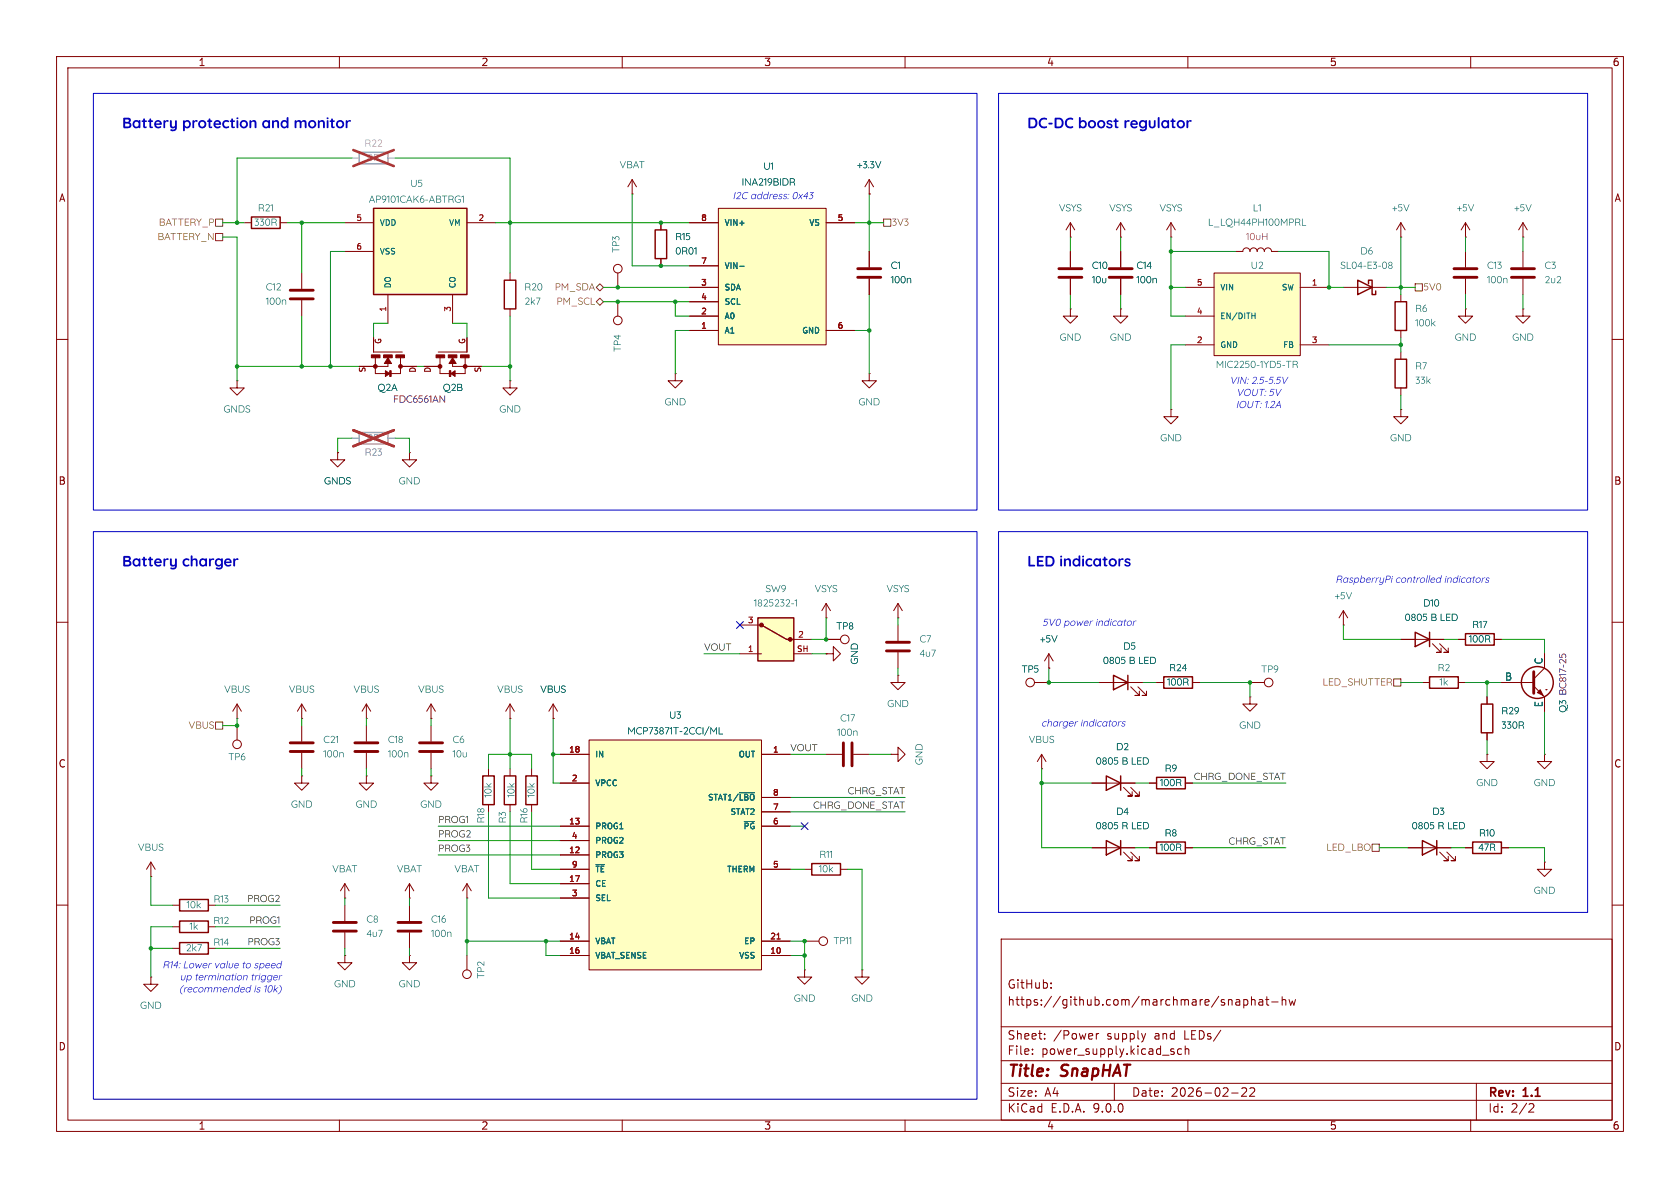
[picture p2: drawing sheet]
<svg xmlns="http://www.w3.org/2000/svg" width="297mm" height="210mm" viewBox="0 0 297 210" stroke-linecap="round" stroke-linejoin="round" font-family="sans-serif">
<defs><g id="words">
<g font-size="2.8" fill="#840000">
<text x="178" y="190.9">Title:</text>
<text x="187.7" y="190.9">SnapHAT</text>
</g>
<g font-size="2.1" fill="#840000">
<text x="178" y="178">https://github.com/marchmare/snaphat-hw</text>
<text x="178" y="175">GitHub:</text>
<text x="178" y="184">Sheet:</text>
<text x="186.2" y="184">/Power</text>
<text x="195.7" y="184">supply</text>
<text x="204.3" y="184">and</text>
<text x="209.6" y="184">LEDs/</text>
<text x="178" y="186.7">File:</text>
<text x="184.1" y="186.7">power_supply.kicad_sch</text>
<text x="178" y="196.9">KiCad</text>
<text x="178" y="194.1">Size:</text>
<text x="184.7" y="194.1">A4</text>
<text x="185.7" y="196.9">E.D.A.</text>
<text x="193.3" y="196.9">9.0.0</text>
<text x="200" y="194.1">Date:</text>
<text x="207" y="194.1">2026-02-22</text>
<text x="263" y="194.3">Rev:</text>
<text x="263" y="196.9">Id:</text>
<text x="267.1" y="196.9">2/2</text>
<text x="269.4" y="194.3">1.1</text>
</g>
<g font-size="1.8" fill="#840000">
<text x="35" y="11.9">1</text>
<text x="85" y="11.9">2</text>
<text x="135" y="11.9">3</text>
<text x="185" y="11.9">4</text>
<text x="235" y="11.9">5</text>
<text x="285" y="11.9">6</text>
<text x="10.3" y="35.9">A</text>
<text x="285.3" y="35.9">A</text>
<text x="10.3" y="85.9">B</text>
<text x="285.3" y="85.9">B</text>
<text x="10.3" y="135.9">C</text>
<text x="285.3" y="135.9">C</text>
<text x="10.3" y="185.9">D</text>
<text x="285.3" y="185.9">D</text>
<text x="35" y="199.9">1</text>
<text x="85" y="199.9">2</text>
<text x="135" y="199.9">3</text>
<text x="185" y="199.9">4</text>
<text x="235" y="199.9">5</text>
<text x="285" y="199.9">6</text>
</g>
<g font-size="1.8" fill="#989898">
<text x="64.4" y="26.5">R22</text>
<text x="64.9" y="29.1">0R</text>
<text x="64.5" y="81.1">R23</text>
<text x="64.9" y="78.6">0R</text>
</g>
<g font-size="1.8" fill="#006464">
<text x="72.5" y="33.6">U5</text>
<text x="109.5" y="30.3">VBAT</text>
<text x="131.1" y="33.4">INA219BIDR</text>
<text x="135" y="30.6">U1</text>
<text x="151.5" y="30.3">+3.3V</text>
<text x="44.9" y="40.5">330R</text>
<text x="45.6" y="37.9">R21</text>
<text x="65.2" y="36.4">AP9101CAK6-ABTRG1</text>
<text x="187.2" y="37.9">VSYS</text>
<text x="196.1" y="37.9">VSYS</text>
<text x="205" y="37.9">VSYS</text>
<text x="213.5" y="40.5">L_LQH44PH100MPRL</text>
<text x="221.5" y="37.9">L1</text>
<text x="246.1" y="37.9">+5V</text>
<text x="257.5" y="37.9">+5V</text>
<text x="267.7" y="37.9">+5V</text>
<text x="110.1" y="44.7" transform="rotate(-90 110.1 44.7)">TP3</text>
<text x="119.4" y="43">R15</text>
<text x="119.4" y="45.6">0R01</text>
<text x="240.5" y="45.6">D6</text>
<text x="47" y="51.9">C12</text>
<text x="92.7" y="51.9">R20</text>
<text x="157.5" y="48.1">C1</text>
<text x="157.5" y="50.6">100n</text>
<text x="193" y="50.6">10u</text>
<text x="193" y="48.1">C10</text>
<text x="200.9" y="48.1">C14</text>
<text x="200.9" y="50.6">100n</text>
<text x="221.1" y="48.1">U2</text>
<text x="236.9" y="48.1">SL04-E3-08</text>
<text x="262.9" y="48.1">C13</text>
<text x="262.9" y="50.6">100n</text>
<text x="273" y="50.6">2u2</text>
<text x="273" y="48.1">C3</text>
<text x="47" y="54.5">100n</text>
<text x="92.7" y="54.5">2k7</text>
<text x="250.2" y="58.3">100k</text>
<text x="250.2" y="55.7">R6</text>
<text x="110.3" y="62.2" transform="rotate(-90 110.3 62.2)">TP4</text>
<text x="187.3" y="60.8">GND</text>
<text x="196.2" y="60.8">GND</text>
<text x="214.9" y="65.6">MIC2250-1YD5-TR</text>
<text x="250.2" y="65.9">R7</text>
<text x="257.2" y="60.8">GND</text>
<text x="267.3" y="60.8">GND</text>
<text x="66.8" y="69.7">Q2A</text>
<text x="78.3" y="69.7">Q2B</text>
<text x="250.2" y="68.4">33k</text>
<text x="39.5" y="73.5">GNDS</text>
<text x="88.3" y="73.5">GND</text>
<text x="117.5" y="72.2">GND</text>
<text x="151.8" y="72.2">GND</text>
<text x="205.1" y="78.6">GND</text>
<text x="245.7" y="78.6">GND</text>
<text x="57.3" y="86.2">GNDS</text>
<text x="70.5" y="86.2">GND</text>
<text x="133.3" y="107.8">1825232-1</text>
<text x="135.3" y="105.3">SW9</text>
<text x="144" y="105.3">VSYS</text>
<text x="156.7" y="105.3">VSYS</text>
<text x="235.9" y="106.5">+5V</text>
<text x="251.6" y="107.8">D10</text>
<text x="147.8" y="111.9">TP8</text>
<text x="248.3" y="110.3">0805 B LED</text>
<text x="260.3" y="111.6">R17</text>
<text x="152.2" y="117.5" transform="rotate(-90 152.2 117.5)">GND</text>
<text x="162.6" y="114.1">C7</text>
<text x="162.6" y="116.7">4u7</text>
<text x="180.6" y="119.5">TP5</text>
<text x="183.8" y="114.1">+5V</text>
<text x="195" y="118">0805 B LED</text>
<text x="198.6" y="115.4">D5</text>
<text x="206.7" y="119.2">R24</text>
<text x="222.9" y="119.5">TP9</text>
<text x="254.2" y="119.2">R2</text>
<text x="259.7" y="114.1">100R</text>
<text x="272.8" y="117.6" transform="rotate(-90 272.8 117.6)">C</text>
<text x="39.6" y="123">VBUS</text>
<text x="51" y="123">VBUS</text>
<text x="62.5" y="123">VBUS</text>
<text x="73.9" y="123">VBUS</text>
<text x="87.9" y="123">VBUS</text>
<text x="95.5" y="123">VBUS</text>
<text x="156.8" y="125.6">GND</text>
<text x="206.3" y="121.8">100R</text>
<text x="266" y="120.4">B</text>
<text x="272.8" y="125.1" transform="rotate(-90 272.8 125.1)">E</text>
<text x="57.1" y="131.9">C21</text>
<text x="68.6" y="131.9">C18</text>
<text x="80" y="131.9">C6</text>
<text x="110.9" y="130.4">MCP73871T-2CCI/ML</text>
<text x="118.3" y="127.6">U3</text>
<text x="148" y="130.7">100n</text>
<text x="148.5" y="128.1">C17</text>
<text x="181.9" y="131.9">VBUS</text>
<text x="219.1" y="129.4">GND</text>
<text x="265.4" y="129.4">330R</text>
<text x="265.4" y="126.8">R29</text>
<text x="40.3" y="135">TP6</text>
<text x="57.1" y="134.5">100n</text>
<text x="68.6" y="134.5">100n</text>
<text x="80" y="134.5">10u</text>
<text x="163.7" y="135.3" transform="rotate(-90 163.7 135.3)">GND</text>
<text x="193.7" y="135.7">0805 B LED</text>
<text x="197.3" y="133.2">D2</text>
<text x="205.9" y="137">R9</text>
<text x="51.4" y="143.4">GND</text>
<text x="62.9" y="143.4">GND</text>
<text x="74.3" y="143.4">GND</text>
<text x="87.5" y="141" transform="rotate(-90 87.5 141)">10k</text>
<text x="91.5" y="141" transform="rotate(-90 91.5 141)">10k</text>
<text x="95.1" y="141" transform="rotate(-90 95.1 141)">10k</text>
<text x="205.1" y="139.5">100R</text>
<text x="261" y="139.5">GND</text>
<text x="271.1" y="139.5">GND</text>
<text x="86.2" y="145.5" transform="rotate(-90 86.2 145.5)">R18</text>
<text x="90" y="145.5" transform="rotate(-90 90 145.5)">R3</text>
<text x="93.8" y="145.5" transform="rotate(-90 93.8 145.5)">R16</text>
<text x="193.7" y="147.2">0805 R LED</text>
<text x="197.3" y="144.6">D4</text>
<text x="205.9" y="148.4">R8</text>
<text x="249.6" y="147.2">0805 R LED</text>
<text x="253.2" y="144.6">D3</text>
<text x="261.5" y="148.4">R10</text>
<text x="24.4" y="151">VBUS</text>
<text x="58.7" y="154.8">VBAT</text>
<text x="70.2" y="154.8">VBAT</text>
<text x="80.3" y="154.8">VBAT</text>
<text x="144.8" y="154.8">10k</text>
<text x="144.9" y="152.2">R11</text>
<text x="205.1" y="151">100R</text>
<text x="261.3" y="151">47R</text>
<text x="33" y="161.1">10k</text>
<text x="37.8" y="160.1">R13</text>
<text x="271.1" y="158.6">GND</text>
<text x="37.7" y="163.9">R12</text>
<text x="37.7" y="167.7">R14</text>
<text x="64.8" y="163.7">C8</text>
<text x="64.8" y="166.2">4u7</text>
<text x="76.2" y="163.7">C16</text>
<text x="76.2" y="166.2">100n</text>
<text x="147.3" y="167.5">TP11</text>
<text x="32.9" y="168.8">2k7</text>
<text x="86.2" y="173" transform="rotate(-90 86.2 173)">TP2</text>
<text x="24.8" y="178.9">GND</text>
<text x="59.1" y="175.1">GND</text>
<text x="70.5" y="175.1">GND</text>
<text x="140.3" y="177.6">GND</text>
<text x="150.5" y="177.6">GND</text>
</g>
<g font-size="1.8" fill="#0000c2">
<text x="129.5" y="35.8">I2Caddress: 0x43</text>
<text x="217.4" y="68.5">VIN:2.5-5.5V</text>
<text x="218.6" y="70.6">VOUT:5V</text>
<text x="218.5" y="72.7">IOUT:1.2A</text>
<text x="236.1" y="103.6">RaspberryPi controlled indicators</text>
<text x="184.3" y="111.2">5V0 power indicator</text>
<text x="184.1" y="129">charger indicators</text>
<text x="28.7" y="171.4">R14:Lower value to speed</text>
<text x="31.8" y="173.5">up termination trigger</text>
<text x="31.7" y="175.6">(recommended is 10k)</text>
</g>
<g font-size="1.8" fill="#725600">
<text x="28.1" y="40.5">BATTERY_P</text>
<text x="157.7" y="40.5">3V3</text>
<text x="27.9" y="43">BATTERY_N</text>
<text x="98.1" y="51.9">PM_SDA</text>
<text x="251.7" y="51.9">5V0</text>
<text x="98.4" y="54.5">PM_SCL</text>
<text x="233.8" y="121.8">LED_SHUTTER</text>
<text x="33.3" y="129.4">VBUS</text>
<text x="234.5" y="151">LED_LBO</text>
</g>
<g font-size="1.8" fill="#840084">
<text x="220.3" y="43">10uH</text>
<text x="69.5" y="71.8">FDC6561AN</text>
<text x="277.5" y="126" transform="rotate(-90 277.5 126)">Q3 BC817-25</text>
</g>
<g font-size="1.8" fill="#0f0f0f">
<text x="124.5" y="115.2">VOUT</text>
<text x="139.7" y="133">VOUT</text>
<text x="143.7" y="143.2">CHRG_DONE_STAT</text>
<text x="149.9" y="140.6">CHRG_STAT</text>
<text x="211.1" y="138.1">CHRG_DONE_STAT</text>
<text x="77.5" y="148.2">PROG2</text>
<text x="77.5" y="145.7">PROG1</text>
<text x="217.2" y="149.5">CHRG_STAT</text>
<text x="77.5" y="150.8">PROG3</text>
<text x="43.7" y="159.7">PROG2</text>
<text x="43.8" y="167.3">PROG3</text>
<text x="44.1" y="163.5">PROG1</text>
</g>
<g font-size="1.4" fill="#a90000">
<text x="62.9" y="39.1">5</text>
<text x="84.5" y="39.1">2</text>
<text x="123.8" y="39.1">8</text>
<text x="148" y="39.1">5</text>
<text x="62.9" y="44.2">6</text>
<text x="123.8" y="46.7">7</text>
<text x="123.8" y="50.5">3</text>
<text x="123.8" y="53.1">4</text>
<text x="211.5" y="50.5">5</text>
<text x="231.8" y="50.5">1</text>
<text x="68.3" y="55.2" transform="rotate(-90 68.3 55.2)">1</text>
<text x="79.8" y="55.2" transform="rotate(-90 79.8 55.2)">3</text>
<text x="123.8" y="55.6">2</text>
<text x="123.8" y="58.2">1</text>
<text x="148" y="58.2">6</text>
<text x="211.5" y="55.6">4</text>
<text x="211.5" y="60.7">2</text>
<text x="231.8" y="60.7">3</text>
<text x="132.1" y="110.2">3</text>
<text x="141" y="112.8">2</text>
<text x="132.1" y="115.3">1</text>
<text x="140.8" y="115.3">SH</text>
<text x="100.5" y="133.1">18</text>
<text x="136.5" y="133.1">1</text>
<text x="101" y="138.2">2</text>
<text x="136.5" y="140.7">8</text>
<text x="136.5" y="143.3">7</text>
<text x="100.5" y="145.8">13</text>
<text x="101" y="148.3">4</text>
<text x="136.5" y="145.8">6</text>
<text x="100.5" y="150.9">12</text>
<text x="100.5" y="156">17</text>
<text x="101" y="153.4">9</text>
<text x="136.5" y="153.4">5</text>
<text x="101" y="158.5">3</text>
<text x="100.5" y="166.1">14</text>
<text x="136.1" y="166.1">21</text>
<text x="100.5" y="168.7">16</text>
<text x="136.1" y="168.7">10</text>
</g>
<g font-size="1.4" fill="#006464">
<text x="67.1" y="40.1">VDD</text>
<text x="79.2" y="40.1">VM</text>
<text x="128" y="40.1">VIN+</text>
<text x="142.9" y="40.1">VS</text>
<text x="67.1" y="45.2">VSS</text>
<text x="128" y="47.7">VIN-</text>
<text x="69.3" y="51.1" transform="rotate(-90 69.3 51.1)">DO</text>
<text x="80.7" y="51.1" transform="rotate(-90 80.7 51.1)">CO</text>
<text x="128" y="51.5">SDA</text>
<text x="215.6" y="51.5">VIN</text>
<text x="226.5" y="51.5">SW</text>
<text x="128" y="54.1">SCL</text>
<text x="128" y="56.6">A0</text>
<text x="128" y="59.2">A1</text>
<text x="141.7" y="59.2">GND</text>
<text x="215.6" y="56.6">EN/DITH</text>
<text x="215.6" y="61.7">GND</text>
<text x="226.7" y="61.7">FB</text>
<text x="105.2" y="134.1">IN</text>
<text x="130.4" y="134.1">OUT</text>
<text x="105.2" y="139.2">VPCC</text>
<text x="125" y="141.7">STAT1/~{LBO}</text>
<text x="105.2" y="146.8">PROG1</text>
<text x="105.2" y="149.3">PROG2</text>
<text x="129" y="144.2">STAT2</text>
<text x="131.3" y="146.8">~{PG}</text>
<text x="105.2" y="151.9">PROG3</text>
<text x="105.2" y="154.4">~{TE}</text>
<text x="128.4" y="154.4">THERM</text>
<text x="105.2" y="156.9">CE</text>
<text x="105.2" y="159.5">SEL</text>
<text x="105.2" y="167.1">VBAT</text>
<text x="131.4" y="167.1">EP</text>
<text x="105.2" y="169.6">VBAT_SENSE</text>
<text x="130.5" y="169.6">VSS</text>
</g>
<g font-size="1.4" fill="#840000">
<text x="64.8" y="66" transform="rotate(-90 64.8 66)">S</text>
<text x="67.6" y="60.9" transform="rotate(-90 67.6 60.9)">G</text>
<text x="82.5" y="60.9" transform="rotate(-90 82.5 60.9)">G</text>
<text x="85.2" y="66" transform="rotate(-90 85.2 66)">S</text>
<text x="73.7" y="66" transform="rotate(-90 73.7 66)">D</text>
<text x="76.4" y="66" transform="rotate(-90 76.4 66)">D</text>
</g>
</g></defs>
<g fill="none" stroke="#840000" stroke-width=".18">
<path d="M10 10h277v190h-277zM12 12h273v186h-273zM60 10v2M110 10v2M160 10v2M210 10v2M260 10v2M153.7 34.3h.1M153.7 31.8l-.8 1.2M153.7 31.8l.7 1.2M153.7 31.8v2.5M153.7 44.5v2.7"/>
<path d="M153.7 49.3v2.8M10 60h2M119.4 66v1.3h1.2l-1.2 1.3-1.3-1.3h1.3M119.4 66h.1M285 60h2M10 110h2M237.5 110.5h.1M237.5 108l-.8 1.2M237.5 108l.8 1.2M237.5 108v2.5M285 110h2M204.5 120.7h1.2"/>
<path d="M210.8 120.7h1.3M221 120.7h2.5M10 160h2M177 166h108v32h-108zM185.8 174.6v.1M185.8 173.8v.1M217.6 176.7l.2 .2v.8M218.5 176.8h.6l.1 .9M219.2 177.1h-.5a.29 .29 0 0 0-.2 .3 .29 .29 0 0 0 .2 .3l.5-.1M219.9 176.8l.4-.1 .3 .3v.4l-.1 .2h-.6M219.9 176.7v1.5M221.2 176.8l.3-.1 .3 .1 .1 .9"/>
<path d="M221.2 176.2v1.5M222.6 176.8h.6v.9M223.2 177.1h-.5a.29 .29 0 0 0-.2 .3 .29 .29 0 0 0 .2 .3l.5-.1M223.7 176.7h.6M224 176.2v1.3l.3 .2M224.8 177.1h1.2M226.7 176.8l.2-.1 .3 .1 .1 .9M226.7 176.2v1.5M227.9 176.7l.3 1 .3-.7 .2 .7 .3-1M285 160h2M60 198v2M110 198v2"/>
<path d="M160 198v2M177 194.5h108M177 191.5h108M177 187.5h108M177 181.5h108M182.5 186.3v.1M182.5 185.5v.1M184.7 183.6v.1M184.7 182.8v.1M193.8 182.7v1M194.2 182.7l-.2 .1-.2 .2M197 191.5v3"/>
<path d="M202.5 182.7l-.3 1M207.4 185.9l.2 .2-.2 .3M207.4 185.4l.1 .1M208.9 185.5l-.4-.1-.3 .3v.4l.1 .2h.6M209.5 185.5l.2-.1 .4 .1 .1 .9M209.5 184.9v1.5M210 198v2M217.7 193.2h1.2M219.5 192.4l.6-.1 .2 .1 .1 .3-.9 1.1h.9M221 192.4l.5-.1 .2 .1 .1 .3-.9 1.1h.9M260 198v2M261 191.5v6.5"/>
<path d="M270.5 195.1l.5 .1 .2 .3-1 1.1h1"/>
<circle cx="224.3" cy="120.6" r=".76"/>
</g>
<path d="M205.7 119.6h5.1v2.1h-5.1z" fill="none" stroke="#840000" stroke-width=".25"/>
<path d="M151.6 47.5h4.1M151.6 49h4.1" fill="none" stroke="#840000" stroke-width=".51"/>
<path d="M127 36.8h19v24.2h-19z" fill="#ffffc2"/>
<g fill="none" stroke="#840000" stroke-width=".18">
<path d="M111.8 34.3h.1M111.8 31.8l-.8 1.2M111.8 31.8l.7 1.2M111.8 31.8v2.5M116.8 39.4v1.2M121.9 39.4h5.1M127 36.8h19v24.2h-19zM146 39.4h5.1M109.2 48.3v2.5M109.2 53.3v2.6M116.8 45.7v1.3M121.9 47h5.1"/>
<path d="M121.9 50.8h5.1M121.9 53.3h5.1M121.9 55.9h5.1M121.9 58.4h5.1M146 58.4h5.1M153.7 66v1.3h1.2l-1.2 1.3-1.3-1.3h1.3M153.7 66h.1M257.8 113h1.3M264.2 113h1.2M251.5 120.7h1.2M257.8 120.7h1.3"/>
<circle cx="109.2" cy="56.6" r=".76"/>
<circle cx="109.2" cy="47.5" r=".76"/>
</g>
<path d="M130.8 47.1h.8" fill="none" stroke="#006464" stroke-width=".18"/>
<path d="M115.8 40.6h2.1v5.1h-2.1zM252.7 119.6h5.1v2.1h-5.1zM259.1 112h5.1v2h-5.1z" fill="none" stroke="#840000" stroke-width=".25"/>
<g fill="#006464">
<path d="M254.5 120.1l.4-.1v1.2l-.1-1.1-.2 .1z"/>
<path d="M255.3 119.9v.8l.6-.4-.3 .4 .3 .5-.4-.5-.3 .4z"/>
</g>
<path d="M262.9 133.4v1.2h1.3l-1.3 1.3-1.3-1.3h1.3M262.9 133.4h.1M273 133.4v1.2h1.3l-1.3 1.3-1.2-1.3h1.2M273 133.4h.1M248.9 149.9h7.6M254.5 150.6l1.5 1.5h-.7h.7v-.7M255.8 150.6l1.5 1.5h-.8h.8v-.7M259.1 149.9h1.2M265.4 149.9h1.3M273 152.4v1.3h1.3l-1.3 1.2-1.2-1.2h1.2M273 152.4h.1" fill="none" stroke="#840000" stroke-width=".18"/>
<path d="M251.5 148.6l2.5 1.3-2.5 1.2zM254 148.6v2.5M260.3 148.8h5.1v2.1h-5.1z" fill="none" stroke="#840000" stroke-width=".25"/>
<path d="M134 109.2h6.3v7.6h-6.3z" fill="#ffffc2"/>
<g fill="#840000" stroke="#840000" stroke-width=".18">
<circle cx="134.6" cy="110.5" r=".33"/>
<circle cx="139.7" cy="113" r=".33"/>
</g>
<path d="M134 109.2h6.3v7.6h-6.3zM134.6 110.5l4.5 2.5h.6M93 137.2h2v5h-2z" fill="none" stroke="#840000" stroke-width=".25"/>
<path d="M41.9 67.3v1.3h1.3l-1.3 1.3-1.3-1.3h1.3M41.9 67.3h.1M130.8 110.5h3.8M130.8 115.6h3.8M139.7 113h3.8M140.3 115.6h3.2M94 135.9v1.3" fill="none" stroke="#840000" stroke-width=".18"/>
<path d="M93.6 138.5l.4 .3 .5-.4-.4 .5 .4 .3h-1.3l.9-.1z" fill="#006464"/>
<path d="M89.2 137.2h2v5h-2z" fill="none" stroke="#840000" stroke-width=".25"/>
<path d="M90.2 135.9v1.3M90.2 142.2v1.3" fill="none" stroke="#840000" stroke-width=".18"/>
<path d="M90.1 138.5l.3 .3 .5-.4-.4 .5 .4 .3h-1.2l.8-.1z" fill="#006464"/>
<g fill="none" stroke="#840000" stroke-width=".18">
<path d="M43.2 39.4h1.2M49.5 39.4h1.3M53.3 48.3v2.8M53.3 53.1v2.8M66 59.7v2.5h5.1M82.5 59.7v2.5h-5M90.2 48.3v1.2M90.2 54.6v1.3M66.4 63.2v2.8h4.4v-2.8M68.6 64.3v.5h-5.1M70.8 64.8h2.9M74.9 64.8h2.9"/>
<path d="M77.8 63.2v2.8h4.4v-2.8M80 64.3v.5h5.1M59.7 80v1.3h1.3l-1.3 1.3-1.3-1.3h1.3M59.7 80h.1M72.4 80v1.3h1.3l-1.3 1.3-1.3-1.3h1.3M72.4 80h.1M90.2 127h.1M90.2 124.5l-.8 1.2M90.2 124.5l.7 1.2M90.2 124.5v2.5M97.8 127h.1M97.8 124.5l-.8 1.2"/>
<path d="M97.8 124.5l.8 1.2M97.8 124.5v2.5M146 133.4h2.8M150.9 133.4h2.8"/>
</g>
<path d="M51.3 51.3h4.1M51.3 52.8h4.1M149.1 131.3v4.1M150.6 131.3v4.1" fill="none" stroke="#840000" stroke-width=".51"/>
<path d="M44.4 38.4h5.1v2h-5.1zM89.2 49.5h2v5.1h-2z" fill="none" stroke="#840000" stroke-width=".25"/>
<path d="M63.5 26.9h5.1v2.1h-5.1zM63.5 76.5h5.1v2h-5.1z" fill="none" stroke="#a1a1a1" stroke-width=".25"/>
<path d="M62.2 27.9h1.3M68.6 27.9h1.2M62.2 77.5h1.3M68.6 77.5h1.2" fill="none" stroke="#a1a1a1" stroke-width=".18"/>
<path d="M62.5 26.5l7.1 2.9M69.6 26.5l-7.1 2.9M62.5 76.1l7.1 2.8M69.6 76.1l-7.1 2.8" fill="none" stroke="#e12e31" stroke-width=".46"/>
<g fill="#840000" stroke="#840000" stroke-width=".18">
<path d="M67.8 62.7h1.5v.5h-1.5z"/>
<path d="M70 62.7h1.5v.5h-1.5z"/>
<path d="M65.7 62.7h1.5v.5h-1.5z"/>
<path d="M68.6 63.2l.6 1.1h-1.3z"/>
<path d="M68.9 65.5h.3v1h-.3z"/>
<path d="M68.1 65.5l.8 .5-.8 .5z"/>
<path d="M79.2 62.7h1.6v.5h-1.6z"/>
<path d="M77.1 62.7h1.5v.5h-1.5z"/>
<path d="M81.4 62.7h1.5v.5h-1.5z"/>
<path d="M80 63.2l.6 1.1h-1.2z"/>
<path d="M79.4 65.5h.3v1h-.3z"/>
<path d="M79.7 66l.8-.5v1z"/>
<circle cx="70.8" cy="64.8" r=".33"/>
<circle cx="66.4" cy="64.8" r=".33"/>
<circle cx="77.8" cy="64.8" r=".33"/>
<circle cx="82.2" cy="64.8" r=".33"/>
</g>
<path d="M93.9 52.6l.1 .8 .6-.4-.4 .4 .4 .5-.5-.5-.2 .4z" fill="#006464"/>
<path d="M90.2 67.3v1.3h1.2l-1.2 1.3-1.3-1.3h1.3M90.2 67.3h.1" fill="none" stroke="#840000" stroke-width=".18"/>
<path d="M66 36.8h16.5v15.3h-16.5z" fill="#ffffc2"/>
<g fill="none" stroke="#840000" stroke-width=".25">
<path d="M66 36.8h16.5v15.3h-16.5zM250.2 111.8l2.5 1.2-2.5 1.3zM252.7 111.8v2.5M261.9 124.5h2v5h-2z"/>
<circle cx="271.8" cy="120.6" r="2.82"/>
</g>
<g fill="none" stroke="#840000" stroke-width=".18">
<path d="M61 39.4h5M82.5 39.4h5.1M198.1 39.4l-.7 1.2M198.1 39.4l.8 1.2M198.1 39.4v2.5M207 39.4l-.8 1.2M207 39.4l.8 1.2M207 39.4v2.5M61 44.5h5M68.6 52.1v5.1M80 52.1v5.1M189.2 44.5v2.7"/>
<path d="M189.2 49.3v2.8M198.1 41.9h.1M207 41.9h.1M247.6 72.4v1.3h1.3l-1.3 1.2-1.2-1.2h1.2M247.6 72.4h.1M247.6 113h7.7M253.2 113.8l1.6 1.5h-.8h.8v-.7M254.5 113.8l1.5 1.5h-.7h.7v-.7M273 115.6v2.5l-1.9 1.9M262.9 123.2v1.3M262.9 129.5v1.3M265.4 120.7h5.7"/>
<path d="M271.1 121.3l1.9 1.9v2.5M273.3 121.9h.1"/>
</g>
<path d="M187.2 47.5h4.1M187.2 49h4.1M271.1 118.7v3.9" fill="none" stroke="#840000" stroke-width=".51"/>
<path d="M271.8 122.4l.5-.5 .5 1z" fill="#840000" stroke="#840000" stroke-width=".18"/>
<path d="M214.6 48.3h15.3v14.6h-15.3z" fill="#ffffc2"/>
<g fill="none" stroke="#840000" stroke-width=".18">
<path d="M189.2 39.4l-.7 1.2M189.2 39.4l.8 1.2M189.2 39.4v2.5M189.2 54.6v1.3h1.3l-1.3 1.3-1.2-1.3h1.2M189.2 54.6h.1M189.2 41.9h.1M198.1 54.6v1.3h1.3l-1.3 1.3-1.3-1.3h1.3M198.1 54.6h.1M198.1 44.5v2.7M198.1 49.3v2.8M209.5 50.8h5.1M209.5 55.9h5.1"/>
<path d="M214.6 48.3h15.3v14.6h-15.3zM218.4 44.5h1.3a.64 .64 0 0 1 .6-.7 .64 .64 0 0 1 .7 .7 .64 .64 0 0 1 .6-.7 .64 .64 0 0 1 .6 .7 .64 .64 0 0 1 .7-.7 .64 .64 0 0 1 .6 .7 .64 .64 0 0 1 .7-.7 .64 .64 0 0 1 .6 .7h1.3M229.9 50.8h5M259.1 54.6v1.3h1.2l-1.2 1.3-1.3-1.3h1.3M259.1 54.6h.1M207 72.4v1.3h1.3l-1.3 1.2-1.3-1.2h1.3M207 72.4h.1M209.5 61h5.1M229.9 61h5M146 109.2h.1M146 115.6h1.3v-1.3l1.3 1.3-1.3 1.2v-1.2M146 115.6h.1"/>
<path d="M146 106.7l-.7 1.3M146 106.7l.8 1.3M146 106.7v2.5M146 113h2.6M158.7 119.4v1.3h1.3l-1.3 1.2-1.2-1.2h1.2M158.7 119.4h.1M158.7 109.2h.1M158.7 106.7l-.7 1.3M158.7 106.7l.8 1.3M158.7 106.7v2.5M158.7 110.5v2.8M158.7 115.3v2.8"/>
<path d="M185.4 118.1h.1M185.4 115.6l.8 1.2M185.4 115.6l-.7 1.2M185.4 115.6v2.5M157.5 133.4h1.2v-1.3l1.3 1.3-1.3 1.2v-1.2M157.5 133.4h.1M182.9 120.7h2.5M184.1 135.9h.1M184.1 133.4l.8 1.2M184.1 133.4l-.7 1.2M184.1 133.4v2.5M193 138.4h7.7"/>
<path d="M194.3 120.7h7.6M198.6 139.2l1.6 1.5h-.8h.8v-.7M199.9 139.2l1.5 1.5h-.7h.7v-.7M199.9 121.4l1.5 1.5h-.7h.7v-.7M201.2 121.4l1.5 1.5h-.8h.8v-.7M203.2 138.4h1.3M209.5 138.4h1.3M221 123.2v1.3h-1.3l1.3 1.2 1.2-1.2h-1.2M221 123.2h.1M142.2 153.7h1.3M148.6 153.7h1.3M193 149.9h7.7"/>
<path d="M198.6 150.6l1.6 1.5h-.8h.8v-.7M199.9 150.6l1.5 1.5h-.7h.7v-.7M203.2 149.9h1.3M209.5 149.9h1.3"/>
<circle cx="149.4" cy="113" r=".76"/>
<circle cx="182.1" cy="120.6" r=".76"/>
</g>
<path d="M221.3 55.8h.6M221.9 55.3v1" fill="none" stroke="#006464" stroke-width=".18"/>
<path d="M196.1 49h4.1M196.1 47.5h4.1M156.7 113.5h4.1M156.7 115.1h4.1" fill="none" stroke="#840000" stroke-width=".51"/>
<path d="M196.8 119.4l2.6 1.3-2.6 1.2zM199.4 119.4v2.5M195.6 137.2l2.5 1.2-2.5 1.3zM198.1 137.2v2.5M204.5 137.4h5v2h-5zM143.5 152.7h5.1v2h-5.1zM195.6 148.6l2.5 1.3-2.5 1.2zM198.1 148.6v2.5M204.5 148.8h5v2.1h-5z" fill="none" stroke="#840000" stroke-width=".25"/>
<path d="M146.6 152.9l.1 .8 .6-.4-.4 .4 .3 .5-.4-.4-.2 .4z" fill="#006464"/>
<path d="M246.6 53.3h2.1v5.1h-2.1z" fill="none" stroke="#840000" stroke-width=".25"/>
<path d="M247.6 52.1v1.2M247.6 58.4v1.3" fill="none" stroke="#840000" stroke-width=".18"/>
<path d="M253.1 56.4l.1 .8 .6-.4-.4 .4 .3 .5-.4-.5-.2 .4z" fill="#006464"/>
<g fill="none" stroke="#840000" stroke-width=".18">
<path d="M247.6 62.2v1.3M247.6 68.6v1.3M82.5 168.9v2.6"/>
<circle cx="82.5" cy="172.2" r=".76"/>
</g>
<path d="M246.6 63.5h2.1v5.1h-2.1z" fill="none" stroke="#840000" stroke-width=".25"/>
<path d="M252.2 66.5l.1 .9 .6-.4-.4 .3 .4 .5-.5-.4-.2 .4z" fill="#006464"/>
<path d="M257 49h4.1M257 47.5h4.1M267.2 49h4.1M267.2 47.5h4.1" fill="none" stroke="#840000" stroke-width=".51"/>
<g fill="none" stroke="#840000" stroke-width=".18">
<path d="M247.6 39.4l-.7 1.2M247.6 39.4l.8 1.2M247.6 39.4v2.5M259.1 39.4v2.5M259.1 39.4l-.8 1.2M259.1 39.4l.7 1.2M269.2 39.4l-.7 1.2M269.2 39.4l.8 1.2M269.2 39.4v2.5M237.5 50.8h7.6M247.6 41.9h.1M259.1 41.9h.1"/>
<path d="M259.1 44.5v2.7M259.1 49.3v2.8M269.2 41.9h.1M269.2 54.6v1.3h1.3l-1.3 1.3-1.2-1.3h1.2M269.2 54.6h.1M269.2 44.5v2.7M269.2 49.3v2.8M61 158.8h.1M61 156.2l-.8 1.3M61 156.2l.7 1.3M61 156.2v2.6M72.4 158.8h.1"/>
<path d="M72.4 156.2l-.8 1.3M72.4 156.2l.8 1.3M72.4 156.2v2.6M82.5 158.8h.1M82.5 156.2l-.7 1.3M82.5 156.2l.8 1.3M82.5 156.2v2.6M30.5 163.8h1.2M36.8 163.8h1.3M142.2 171.5v1.2h1.3l-1.3 1.3-1.2-1.3h1.2M142.2 171.5h.1M142.2 166.4h2.6"/>
<circle cx="145.5" cy="166.4" r=".76"/>
</g>
<path d="M240 49.5l2.6 1.3-2.6 1.3zM241.9 50.2v-.7h.7v2.6h.6v-.7M31.7 162.8h5.1v2h-5.1z" fill="none" stroke="#840000" stroke-width=".25"/>
<g fill="#006464">
<path d="M33.5 163.3l.4-.2v1.3l-.1-1.1-.2 .1z"/>
<path d="M34.3 163.1l.1 .8 .6-.4-.4 .4 .3 .5-.4-.5-.2 .4z"/>
</g>
<g fill="none" stroke="#840000" stroke-width=".18">
<path d="M41.9 127h.1M41.9 124.5l-.8 1.2M41.9 124.5l.8 1.2M41.9 124.5v2.5M41.9 128.3v2.5M53.3 137.2v1.2h1.3l-1.3 1.3-1.2-1.3h1.2M53.3 137.2h.1M53.3 127h.1M53.3 124.5v2.5M53.3 128.3v2.8M53.3 133.1v2.8M53.3 124.5l-.7 1.2"/>
<path d="M53.3 124.5l.8 1.2M64.8 137.2v1.2h1.2l-1.2 1.3-1.3-1.3h1.3M64.8 137.2h.1M64.8 127h.1M64.8 124.5l-.8 1.2M64.8 124.5l.7 1.2M64.8 124.5v2.5M76.2 127h.1M76.2 137.2v1.2h1.3l-1.3 1.3-1.3-1.3h1.3M76.2 137.2h.1M76.2 124.5l-.8 1.2M76.2 124.5l.8 1.2"/>
<path d="M76.2 124.5v2.5M30.5 160h1.2M36.8 160h1.3M61 168.9v1.3h1.2l-1.2 1.3-1.3-1.3h1.3M61 168.9h.1"/>
<circle cx="41.9" cy="131.6" r=".76"/>
</g>
<path d="M51.3 132.8h4.1M51.3 131.3h4.1" fill="none" stroke="#840000" stroke-width=".51"/>
<path d="M31.7 159h5.1v2h-5.1z" fill="none" stroke="#840000" stroke-width=".25"/>
<path d="M34.8 159.2l.1 .9 .6-.4-.4 .3 .4 .5-.5-.4-.2 .4z" fill="#006464"/>
<path d="M58.9 163.1h4.1M58.9 164.6h4.1" fill="none" stroke="#840000" stroke-width=".51"/>
<path d="M86.4 135.9v1.3M61 160v2.8M61 164.8v2.8" fill="none" stroke="#840000" stroke-width=".18"/>
<path d="M85.3 137.2h2.1v5h-2.1z" fill="none" stroke="#840000" stroke-width=".25"/>
<path d="M86 138.5l.4 .3 .5-.4-.4 .5 .4 .3h-1.3l.8-.1z" fill="#006464"/>
<path d="M70.4 164.6h4M70.4 163.1h4" fill="none" stroke="#840000" stroke-width=".51"/>
<path d="M72.4 160v2.8M72.4 164.8v2.8" fill="none" stroke="#840000" stroke-width=".18"/>
<path d="M104.1 130.8h30.5v40.7h-30.5z" fill="#ffffc2"/>
<g fill="none" stroke="#840000" stroke-width=".18">
<path d="M99.1 133.4h5M99.1 138.4h5M104.1 130.8h30.5v40.7h-30.5zM134.6 133.4h5.1M99.1 146.1h5M99.1 148.6h5M99.1 151.1h5M99.1 153.7h5M99.1 156.2h5M99.1 158.8h5M134.6 146.1h5.1M134.6 153.7h5.1"/>
<path d="M134.6 141h5.1M134.6 143.5h5.1M99.1 166.4h5M99.1 168.9h5M134.6 166.4h5.1M134.6 168.9h5.1"/>
</g>
<path d="M105.4 152.8h1.4M130.7 140.1h2.7M131.6 145.2h1.8" fill="none" stroke="#006464" stroke-width=".18"/>
<path d="M137.4 166h.5" fill="none" stroke="#a90000" stroke-width=".18"/>
<path d="M125.3 128.4l.1 .1-.9 1.5z" fill="#006464"/>
<path d="M62.7 132.8h4.1M62.7 131.3h4.1" fill="none" stroke="#840000" stroke-width=".51"/>
<path d="M64.8 128.3v2.8M64.8 133.1v2.8M30.5 167.6h1.2M36.8 167.6h1.3M72.4 168.9v1.3h1.3l-1.3 1.3-1.3-1.3h1.3M72.4 168.9h.1" fill="none" stroke="#840000" stroke-width=".18"/>
<path d="M31.7 166.6h5.1v2.1h-5.1z" fill="none" stroke="#840000" stroke-width=".25"/>
<path d="M34 166.9l.1 .8 .6-.4-.4 .4 .4 .5-.5-.5-.2 .4z" fill="#006464"/>
<path d="M76.2 128.3v2.8M76.2 133.1v2.8M26.7 154.9h.1M26.7 152.4l.7 1.3M26.7 152.4l-.8 1.3M26.7 152.4v2.5M26.7 172.7v1.3h-1.3l1.3 1.3 1.2-1.3h-1.2M26.7 172.7h.1M152.4 171.5v1.2h1.3l-1.3 1.3-1.3-1.3h1.3M152.4 171.5h.1" fill="none" stroke="#840000" stroke-width=".18"/>
<path d="M74.2 131.3h4M74.2 132.8h4" fill="none" stroke="#840000" stroke-width=".51"/>
<path d="M38.1 38.7h1.3v1.3h-1.3zM156.2 38.7h1.3v1.3h-1.3zM38.1 41.3h1.3v1.2h-1.3zM105.4 50.8l.6-.6 .7 .6-.7 .6zM105.4 53.3l.6-.6 .7 .6-.7 .7zM250.2 50.2h1.3v1.2h-1.3zM38.1 127.6h1.3v1.3h-1.3zM246.4 120h1.2v1.3h-1.2zM242.6 149.2h1.2v1.3h-1.2z" fill="none" stroke="#725600" stroke-width=".18"/>
<g fill="none" stroke="#009600" stroke-width=".18">
<path d="M39.4 39.4h3.8M50.8 39.4h10.2M53.3 39.4v8.9M62.2 27.9h-20.3v11.5M69.8 27.9h20.4v20.4M87.6 39.4h34.3M111.8 34.3v12.7h10.1M151.1 39.4h5.1M153.7 34.3v10.2M39.4 41.9h2.5v25.4M53.3 55.9v8.9M61 44.5h-2.6v20.3"/>
<path d="M68.6 57.2h-2.6v2.5M80 57.2h2.5v2.5M90.2 55.9v11.4M106.7 50.8h15.2M106.7 53.3h15.2M119.4 53.3v2.6h2.5M121.9 58.4h-2.5v7.6M151.1 58.4h2.6M153.7 52.1v13.9M189.2 41.9v2.6M189.2 52.1v2.5M198.1 41.9v2.6"/>
<path d="M198.1 52.1v2.5M207 50.8h2.5M207 41.9v14h2.5M207 44.5h11.4M226.1 44.5h8.8v6.3h2.6M245.1 50.8h5.1M247.6 41.9v10.2M247.6 59.7v2.5M259.1 41.9v2.6M259.1 52.1v2.5M269.2 41.9v2.6M269.2 52.1v2.5"/>
<path d="M41.9 64.8h21.6M62.2 77.5h-2.5v2.5M69.8 77.5h2.6v2.5M73.7 64.8h1.2M85.1 64.8h5.1M209.5 61h-2.5v11.4M234.9 61h12.7M247.6 69.9v2.5M124.5 115.6h6.3M143.5 115.6h2.5M146 109.2v3.8h-2.5M158.7 109.2v1.3"/>
<path d="M158.7 118.1v1.3M185.4 118.1v2.6h8.9M237.5 110.5v2.5h10.1M255.3 113h2.5M265.4 113h7.6v2.6M41.9 127v1.3h-2.5M53.3 127v1.3M53.3 135.9v1.3M64.8 127v1.3M64.8 135.9v1.3M76.2 127v1.3M76.2 135.9v1.3"/>
<path d="M86.4 135.9v-2.5h7.6v2.5M90.2 127v8.9M97.8 133.4h1.3M97.8 127v11.4h1.3M139.7 133.4h6.3M153.7 133.4h3.8M184.1 135.9v14h8.9M184.1 138.4h8.9M200.7 138.4h2.5M201.9 120.7h2.6M210.8 138.4h16.5M212.1 120.7h8.9v2.5"/>
<path d="M247.6 120.7h3.9M259.1 120.7h6.3M262.9 120.7v2.5M262.9 130.8v2.6M273 125.7v7.7M26.7 154.9v5.1h3.8M61 158.8v1.2M72.4 158.8v1.2M77.5 146.1h21.6M77.5 148.6h21.6M77.5 151.1h21.6M82.5 158.8v10.1"/>
<path d="M86.4 143.5v15.3h12.7M90.2 143.5v12.7h8.9M94 143.5v10.2h5.1M139.7 153.7h2.5M139.7 146.1h2.5M139.7 143.5h20.3M139.7 141h20.3M149.9 153.7h2.5v17.8M200.7 149.9h2.5M210.8 149.9h16.5M243.8 149.9h5.1M256.5 149.9h2.6"/>
<path d="M266.7 149.9h6.3v2.5M26.7 167.6h3.8M30.5 163.8h-3.8v8.9M38.1 163.8h11.4M38.1 160h11.4M38.1 167.6h11.4M61 167.6v1.3M72.4 167.6v1.3M82.5 166.4h16.6M96.5 166.4v2.5h2.6M139.7 166.4h2.5v5.1M139.7 168.9h2.5"/>
</g>
<path d="M130.2 109.9l1.2 1.2M131.4 109.9l-1.2 1.2M141.6 145.4l1.2 1.3M142.8 145.4l-1.2 1.3" fill="none" stroke="#000084" stroke-width=".18"/>
<g fill="#0000c2">
<path d="M21.8 98.3h.8a.45 .45 0 0 1 .5 .3 .45 .45 0 0 1-.2 .5 .54 .54 0 0 1 .3 .6 .54 .54 0 0 1-.6 .4h-.7l-.1-.1v-.2h.8a.26 .26 0 0 0 .3-.2 .26 .26 0 0 0-.3-.3h-.5v.5h-.3v-.8h.9l.1-.2-.2-.2h-.5v.4h-.3z"/>
<path d="M23.7 98.9a.62 .62 0 0 1 .8 0v-.1a.16 .16 0 0 1 .2-.1 .16 .16 0 0 1 .1 .1v1.2a.16 .16 0 0 1-.1 .1 .16 .16 0 0 1-.2-.1 .64 .64 0 0 1-.7 .1 .64 .64 0 0 1-.4-.7h.3a.4 .4 0 0 0 .6 .4 .4 .4 0 0 0 .1-.7 .4 .4 0 0 0-.7 .2v.1h-.3z"/>
<path d="M25.4 98.5l.1-.1 .1 .3h.2a.15 .15 0 0 1 .2 .2 .15 .15 0 0 1-.2 .1h-.2v.8l.3 .1a.31 .31 0 0 1-.3 .2 .31 .31 0 0 1-.3-.3v-.8h-.1a.15 .15 0 0 1-.2-.1 .15 .15 0 0 1 .2-.2h.1z"/>
<path d="M26.4 98.5l.2-.1 .1 .3h.2a.15 .15 0 0 1 .2 .2 .15 .15 0 0 1-.2 .1h-.2v.8l.3 .1a.31 .31 0 0 1-.3 .2 .31 .31 0 0 1-.3-.3v-.8h-.1a.15 .15 0 0 1-.2-.1 .15 .15 0 0 1 .2-.2h.1z"/>
<path d="M27.5 98.8a.62 .62 0 0 1 .8 0 .62 .62 0 0 1 .2 .7h-.9a.69 .69 0 0 0 .9 .3 .59 .59 0 0 1-.6 .4 .59 .59 0 0 1-.6-.4v-.5h1a.36 .36 0 0 0-.4-.3 .36 .36 0 0 0-.3 .3h-.3z"/>
<path d="M28.9 98.8l.2-.1 .1 .2a.29 .29 0 0 1 .3-.2 .29 .29 0 0 1 .3 .3h-.2a.3 .3 0 0 0-.4 .3v.7a.16 .16 0 0 1-.2 .1 .16 .16 0 0 1-.1-.1z"/>
<path d="M30.1 98.8h.2l.1 .8a.29 .29 0 0 0 .2 .3 .29 .29 0 0 0 .3-.3v-.7a.16 .16 0 0 1 .2-.2 .16 .16 0 0 1 .2 .2v1.1a.64 .64 0 0 1-.5 .6 .64 .64 0 0 1-.7-.2l.2-.1a.38 .38 0 0 0 .4 .1 .38 .38 0 0 0 .2-.4 .51 .51 0 0 1-.5 .1 .51 .51 0 0 1-.4-.4z"/>
<path d="M32.5 98.9a.51 .51 0 0 1 .5-.3 .51 .51 0 0 1 .4 .4v.1a.49 .49 0 0 0-.7 0 .49 .49 0 0 0 0 .7 .49 .49 0 0 0 .7 0h.1a.27 .27 0 0 1-.1 .3 .27 .27 0 0 1-.3 .1 .75 .75 0 0 1-.8-.5 .75 .75 0 0 1 .2-.8z"/>
<path d="M33.8 98.2l.2 .1v.6a.49 .49 0 0 1 .7-.2 .49 .49 0 0 1 .2 .6v.7a.16 .16 0 0 1-.1 .1 .16 .16 0 0 1-.2-.1v-.7a.29 .29 0 0 0-.3-.3 .29 .29 0 0 0-.3 .3v.7a.16 .16 0 0 1-.1 .1 .16 .16 0 0 1-.2-.1z"/>
<path d="M35.4 98.9a.62 .62 0 0 1 .9 0v-.1a.16 .16 0 0 1 .1-.1 .16 .16 0 0 1 .2 .1v1.2a.16 .16 0 0 1-.2 .1 .16 .16 0 0 1-.1-.1 .64 .64 0 0 1-.8 .1 .64 .64 0 0 1-.3-.7h.3a.4 .4 0 0 0 .6 .4 .4 .4 0 0 0 .1-.7 .4 .4 0 0 0-.7 .2v.1h-.3z"/>
<path d="M37 98.8l.2-.1 .1 .2a.29 .29 0 0 1 .3-.2 .29 .29 0 0 1 .2 .3h-.2a.3 .3 0 0 0-.3 .3v.7a.16 .16 0 0 1-.2 .1 .16 .16 0 0 1-.2-.1z"/>
<path d="M38.2 98.9a.62 .62 0 0 1 .9 0 .16 .16 0 0 1 .1-.2 .16 .16 0 0 1 .2 .1v1.2a.7 .7 0 0 1-.5 .6 .7 .7 0 0 1-.8-.2 .33 .33 0 0 1 .6 0l.3-.1 .1-.3a.64 .64 0 0 1-.8 .1 .64 .64 0 0 1-.3-.7h.3a.41 .41 0 0 0 .6 .4 .41 .41 0 0 0 .1-.7 .41 .41 0 0 0-.7 .2v.1h-.3z"/>
<path d="M39.9 98.8a.62 .62 0 0 1 .7 0 .62 .62 0 0 1 .3 .7h-1a.69 .69 0 0 0 .9 .3 .59 .59 0 0 1-.5 .4 .59 .59 0 0 1-.6-.4l-.1-.5h1a.36 .36 0 0 0-.3-.3 .36 .36 0 0 0-.4 .3h-.3z"/>
<path d="M41.3 98.8l.2-.1 .1 .2a.29 .29 0 0 1 .3-.2 .29 .29 0 0 1 .2 .3h-.2a.3 .3 0 0 0-.3 .3v.7a.16 .16 0 0 1-.2 .1 .16 .16 0 0 1-.2-.1z"/>
<path d="M185.4 127.1v.6l.3-.2 .3 .2-.2 .7 .1-.7-.2-.1-.3 .1-.2 .7h-.1z"/>
<path d="M192.7 127.7l.3-.2 .3 .2 .2-.6-.2 1.3-.1-.2-.2 .2h-.3l-.2-.2v-.2h.1a.32 .32 0 0 0 .4 .3 .32 .32 0 0 0 .2-.4 .32 .32 0 0 0-.3-.3l-.4 .4z"/>
<path d="M181.9 98.3h.1l.1 .1v1.4h.7a.16 .16 0 0 1 .2 .2 .16 .16 0 0 1-.2 .1l-1-.1z"/>
<path d="M183.4 98.3h1a.15 .15 0 0 1 .1 .1 .15 .15 0 0 1-.1 .2h-.8v.4h.6a.15 .15 0 0 1 .2 .2 .15 .15 0 0 1-.2 .1h-.6v.5h.8a.15 .15 0 0 1 .1 .2 .15 .15 0 0 1-.1 .1l-1.1-.1z"/>
<path d="M184.9 98.3h.7a.94 .94 0 0 1 .8 .9 .94 .94 0 0 1-.8 .9h-.7l-.1-.1v-.2h.8a.65 .65 0 0 0 .5-.6 .65 .65 0 0 0-.5-.6h-.4v1.2h-.4z"/>
<path d="M187.5 98.8h.2l.1 1.2a.16 .16 0 0 1-.2 .1 .16 .16 0 0 1-.2-.1z"/>
<path d="M188.1 98.8l.2-.1 .1 .2a.5 .5 0 0 1 .6-.2 .5 .5 0 0 1 .3 .6v.7a.16 .16 0 0 1-.1 .1 .16 .16 0 0 1-.2-.1v-.7a.3 .3 0 0 0-.3-.3 .3 .3 0 0 0-.3 .3v.7a.16 .16 0 0 1-.2 .1 .16 .16 0 0 1-.1-.1z"/>
<path d="M189.8 98.9a.62 .62 0 0 1 .9 0v-.6a.16 .16 0 0 1 .1-.1 .16 .16 0 0 1 .2 .1v1.7a.16 .16 0 0 1-.2 .1 .16 .16 0 0 1-.1-.1 .64 .64 0 0 1-.8 .1 .64 .64 0 0 1-.3-.7h.3a.4 .4 0 0 0 .6 .4 .4 .4 0 0 0 .1-.7 .4 .4 0 0 0-.7 .2v.1h-.3z"/>
<path d="M191.4 98.8h.2v1.2a.16 .16 0 0 1-.1 .1 .16 .16 0 0 1-.2-.1z"/>
<path d="M192.1 98.9a.51 .51 0 0 1 .6-.3 .51 .51 0 0 1 .4 .4l-.1 .1a.49 .49 0 0 0-.7 0 .49 .49 0 0 0 0 .7 .49 .49 0 0 0 .7 0h.1a.27 .27 0 0 1-.1 .3 .27 .27 0 0 1-.3 .1 .75 .75 0 0 1-.8-.5 .75 .75 0 0 1 .2-.8z"/>
<path d="M193.5 98.9a.62 .62 0 0 1 .8 0v-.1a.16 .16 0 0 1 .2-.1 .16 .16 0 0 1 .2 .1v1.2a.16 .16 0 0 1-.2 .1 .16 .16 0 0 1-.2-.1 .64 .64 0 0 1-.7 .1 .64 .64 0 0 1-.3-.7h.3a.4 .4 0 0 0 .5 .4 .4 .4 0 0 0 .1-.7 .4 .4 0 0 0-.6 .2v.1h-.3z"/>
<path d="M195.2 98.5l.2-.1 .1 .3h.1a.15 .15 0 0 1 .2 .2 .15 .15 0 0 1-.2 .1h-.1v.8l.3 .1a.31 .31 0 0 1-.4 .2 .31 .31 0 0 1-.3-.3v-.8h-.1a.15 .15 0 0 1-.1-.1 .15 .15 0 0 1 .1-.2h.1z"/>
<path d="M196.2 98.9a.73 .73 0 0 1 1.2 .2 .73 .73 0 0 1-.5 1 .73 .73 0 0 1-.9-.7h.3a.41 .41 0 0 0 .6 .4 .41 .41 0 0 0 .1-.7 .41 .41 0 0 0-.7 .2l-.3 .1z"/>
<path d="M197.8 98.8l.1-.1 .1 .2a.29 .29 0 0 1 .3-.2 .29 .29 0 0 1 .3 .3h-.2a.3 .3 0 0 0-.4 .3v.7a.16 .16 0 0 1-.1 .1 .16 .16 0 0 1-.2-.1z"/>
<path d="M198.9 98.8a.48 .48 0 0 1 .6-.1 .48 .48 0 0 1 .3 .4h-.2a.23 .23 0 0 0-.3-.2 .23 .23 0 0 0-.1 .3h.1a.48 .48 0 0 1 .5 .3 .48 .48 0 0 1-.1 .6h-.1a.47 .47 0 0 1-.5 .1 .47 .47 0 0 1-.3-.5h.2a.31 .31 0 0 0 .3 .2 .31 .31 0 0 0 .3-.2l-.2-.1a.48 .48 0 0 1-.5-.2 .48 .48 0 0 1 0-.6z"/>
<path d="M195.3 109.9l.4-.2 .3 .2 .2-.6-.3 1.3v-.1l-.3 .1h-.2l-.2-.2v-.1h.1a.32 .32 0 0 0 .4 .2 .32 .32 0 0 0 .2-.4 .32 .32 0 0 0-.4-.2l-.3 .4z"/>
<path d="M240.7 101.7v.6a.41 .41 0 0 1 .6-.1 .41 .41 0 0 1-.1 .7l-.4 .1-.3-.1-.1 .1 .1-.4h.1a.32 .32 0 0 0 .4 .3 .32 .32 0 0 0 .2-.4 .32 .32 0 0 0-.4-.3l-.3 .4z"/>
<path d="M252.4 101.7l-.3 1.3z"/>
<path d="M252.8 101.7l-.3 1.3z"/>
<path d="M254 102.3l.4-.2 .3 .2 .2-.6-.3 1.3v-.2l-.3 .2h-.2l-.2-.2v-.2h.1a.32 .32 0 0 0 .4 .3 .32 .32 0 0 0 .2-.4 .32 .32 0 0 0-.4-.3l-.3 .4z"/>
<path d="M257 102.3l.3-.2 .3 .2 .2-.6-.2 1.3-.1-.2-.2 .2h-.3l-.2-.2v-.2h.1a.32 .32 0 0 0 .4 .3 .32 .32 0 0 0 .3-.4 .32 .32 0 0 0-.4-.3l-.4 .4z"/>
<path d="M181.9 20.8h.7a.94 .94 0 0 1 .8 .9 .94 .94 0 0 1-.8 1h-.7l-.1-.2v-.1h.8a.65 .65 0 0 0 .5-.7 .65 .65 0 0 0-.5-.6h-.5v1.3h-.3z"/>
<path d="M183.8 21.1a.74 .74 0 0 1 1.3 0l-.1 .1a.68 .68 0 0 0-1 .6 .68 .68 0 0 0 1 .5l.1 .1a.33 .33 0 0 1-.5 .3 .95 .95 0 0 1-.9-.6 .95 .95 0 0 1 .1-1z"/>
<path d="M185.4 21.7h.5a.16 .16 0 0 1 .2 .2 .16 .16 0 0 1-.2 .1h-.5z"/>
<path d="M186.5 20.8h.7a.94 .94 0 0 1 .8 .9 .94 .94 0 0 1-.8 1h-.7l-.1-.2v-.1h.8a.65 .65 0 0 0 .5-.7 .65 .65 0 0 0-.5-.6h-.4v1.3h-.4z"/>
<path d="M188.5 21.1a.74 .74 0 0 1 1.2 0l-.1 .1a.68 .68 0 0 0-1 .6 .68 .68 0 0 0 1.1 .5v.1a.33 .33 0 0 1-.5 .3 .95 .95 0 0 1-.9-.6 .95 .95 0 0 1 .2-1z"/>
<path d="M190.8 20.7l.2 .1 .1 .6a.68 .68 0 0 1 .9 .1 .68 .68 0 0 1 0 .9 .68 .68 0 0 1-.9 .1 .16 .16 0 0 1-.2 .2 .16 .16 0 0 1-.2-.2v-.5h.3a.4 .4 0 0 0 .6 .3 .4 .4 0 0 0 .1-.7 .4 .4 0 0 0-.6 .2l-.1 .2h-.3z"/>
<path d="M192.6 21.4a.73 .73 0 0 1 1.1 .2 .73 .73 0 0 1-.5 1 .73 .73 0 0 1-.9-.6h.3a.41 .41 0 0 0 .6 .3 .41 .41 0 0 0 .1-.7 .41 .41 0 0 0-.7 .3l-.3 .1z"/>
<path d="M194.2 21.4a.73 .73 0 0 1 1.1 .2 .73 .73 0 0 1-.4 1 .73 .73 0 0 1-.9-.6h.3a.41 .41 0 0 0 .6 .3 .41 .41 0 0 0 0-.7 .41 .41 0 0 0-.6 .3l-.3 .1z"/>
<path d="M195.7 21.4a.48 .48 0 0 1 .6-.2 .48 .48 0 0 1 .3 .4h-.2a.23 .23 0 0 0-.3-.2 .23 .23 0 0 0-.1 .4h.1a.48 .48 0 0 1 .5 .2 .48 .48 0 0 1-.1 .6h-.1a.47 .47 0 0 1-.5 .1 .47 .47 0 0 1-.3-.4l.2-.1a.31 .31 0 0 0 .3 .3 .31 .31 0 0 0 .3-.3l-.2-.1a.48 .48 0 0 1-.5-.2 .48 .48 0 0 1 0-.5z"/>
<path d="M197.1 21l.2-.1 .1 .4h.2a.15 .15 0 0 1 .2 .1 .15 .15 0 0 1-.2 .2h-.2v.7l.3 .1a.31 .31 0 0 1-.4 .3 .31 .31 0 0 1-.2-.4v-.7h-.1a.15 .15 0 0 1-.2-.2 .15 .15 0 0 1 .2-.1h.1z"/>
<path d="M198.8 21.3h.2l.1 .1a.29 .29 0 0 1 .3-.2 .29 .29 0 0 1 .3 .3h-.2a.3 .3 0 0 0-.4 .4v.6a.16 .16 0 0 1-.1 .2 .16 .16 0 0 1-.2-.2z"/>
<path d="M200.1 21.4a.62 .62 0 0 1 .7-.1 .62 .62 0 0 1 .3 .8h-1a.69 .69 0 0 0 .9 .2 .59 .59 0 0 1-.5 .5 .59 .59 0 0 1-.6-.5l-.1-.5h1a.36 .36 0 0 0-.3-.3 .36 .36 0 0 0-.4 .3h-.3z"/>
<path d="M201.6 21.4a.62 .62 0 0 1 .8 0 .16 .16 0 0 1 .2-.2 .16 .16 0 0 1 .2 .2v1.2a.7 .7 0 0 1-.5 .6 .7 .7 0 0 1-.8-.3 .33 .33 0 0 1 .6 0l.2-.1 .1-.3a.64 .64 0 0 1-.7 .1 .64 .64 0 0 1-.4-.6h.3a.41 .41 0 0 0 .6 .3 .41 .41 0 0 0 .1-.7 .41 .41 0 0 0-.6 .2l-.1 .2h-.3z"/>
<path d="M203.1 21.3h.3v.8a.29 .29 0 0 0 .3 .3 .29 .29 0 0 0 .3-.3v-.7a.16 .16 0 0 1 .1-.2 .16 .16 0 0 1 .2 .2v.7a.61 .61 0 0 1-.6 .6 .61 .61 0 0 1-.6-.6z"/>
<path d="M204.7 20.7h.2l.1 .2v1.6a.16 .16 0 0 1-.2 .2 .16 .16 0 0 1-.1-.2z"/>
<path d="M205.5 21.4a.62 .62 0 0 1 .9 0 .16 .16 0 0 1 .1-.2 .16 .16 0 0 1 .2 .2v1.1a.16 .16 0 0 1-.2 .2 .16 .16 0 0 1-.1-.2 .64 .64 0 0 1-.8 .1 .64 .64 0 0 1-.3-.6h.3a.4 .4 0 0 0 .6 .3 .4 .4 0 0 0 0-.7 .4 .4 0 0 0-.6 .2v.2h-.3z"/>
<path d="M207.2 21l.2-.1 .1 .4h.2a.15 .15 0 0 1 .1 .1 .15 .15 0 0 1-.1 .2h-.2v.7l.3 .1a.31 .31 0 0 1-.4 .3 .31 .31 0 0 1-.2-.4v-.7h-.2a.15 .15 0 0 1-.1-.2 .15 .15 0 0 1 .1-.1h.2z"/>
<path d="M208.3 21.4a.73 .73 0 0 1 1.1 .2 .73 .73 0 0 1-.5 1 .73 .73 0 0 1-.9-.6h.3a.41 .41 0 0 0 .6 .3 .41 .41 0 0 0 .1-.7 .41 .41 0 0 0-.6 .3l-.4 .1z"/>
<path d="M209.8 21.3h.2l.1 .1a.29 .29 0 0 1 .3-.2 .29 .29 0 0 1 .2 .3h-.2a.3 .3 0 0 0-.3 .4v.6a.16 .16 0 0 1-.2 .2 .16 .16 0 0 1-.2-.2z"/>
<path d="M21.8 20.8h.8a.45 .45 0 0 1 .5 .3 .45 .45 0 0 1-.2 .5 .54 .54 0 0 1 .3 .7 .54 .54 0 0 1-.6 .4h-.7l-.1-.2v-.1h.8a.26 .26 0 0 0 .3-.3 .26 .26 0 0 0-.3-.3h-.5v.6h-.3v-.9h.9l.1-.2-.2-.2h-.5v.4h-.3z"/>
<path d="M23.7 21.4a.62 .62 0 0 1 .8 0 .16 .16 0 0 1 .2-.2 .16 .16 0 0 1 .1 .2v1.1a.16 .16 0 0 1-.1 .2 .16 .16 0 0 1-.2-.2 .64 .64 0 0 1-.7 .1 .64 .64 0 0 1-.4-.6h.3a.4 .4 0 0 0 .6 .3 .4 .4 0 0 0 .1-.7 .4 .4 0 0 0-.7 .2v.2h-.3z"/>
<path d="M25.4 21l.1-.1 .1 .4h.2a.15 .15 0 0 1 .2 .1 .15 .15 0 0 1-.2 .2h-.2v.7l.3 .1a.31 .31 0 0 1-.3 .3 .31 .31 0 0 1-.3-.4v-.7h-.1a.15 .15 0 0 1-.2-.2 .15 .15 0 0 1 .2-.1h.1z"/>
<path d="M26.4 21l.2-.1 .1 .4h.2a.15 .15 0 0 1 .2 .1 .15 .15 0 0 1-.2 .2h-.2v.7l.3 .1a.31 .31 0 0 1-.3 .3 .31 .31 0 0 1-.3-.4v-.7h-.1a.15 .15 0 0 1-.2-.2 .15 .15 0 0 1 .2-.1h.1z"/>
<path d="M27.5 21.4a.62 .62 0 0 1 .8-.1 .62 .62 0 0 1 .2 .8h-.9a.69 .69 0 0 0 .9 .2 .59 .59 0 0 1-.6 .5 .59 .59 0 0 1-.6-.5v-.5h1a.36 .36 0 0 0-.4-.3 .36 .36 0 0 0-.3 .3h-.3z"/>
<path d="M28.9 21.3h.2l.1 .1a.29 .29 0 0 1 .3-.2 .29 .29 0 0 1 .3 .3h-.2a.3 .3 0 0 0-.4 .4v.6a.16 .16 0 0 1-.2 .2 .16 .16 0 0 1-.1-.2z"/>
<path d="M30.1 21.3h.2l.1 .8a.29 .29 0 0 0 .2 .3 .29 .29 0 0 0 .3-.3v-.7a.16 .16 0 0 1 .2-.2 .16 .16 0 0 1 .2 .2v1.1a.64 .64 0 0 1-.5 .7 .64 .64 0 0 1-.7-.2l.2-.2a.38 .38 0 0 0 .4 .1 .38 .38 0 0 0 .2-.4 .51 .51 0 0 1-.5 .2 .51 .51 0 0 1-.4-.5z"/>
<path d="M32.4 21.3h.2l.1 .1a.68 .68 0 0 1 1.1 .6 .68 .68 0 0 1-1.1 .5v.5a.16 .16 0 0 1-.2 .2 .16 .16 0 0 1-.2-.2v-1h.4a.4 .4 0 0 0 .5 .3 .4 .4 0 0 0 .1-.7 .4 .4 0 0 0-.6 .2v.2h-.4z"/>
<path d="M34.1 21.3h.1l.1 .1a.29 .29 0 0 1 .3-.2 .29 .29 0 0 1 .3 .3h-.2a.3 .3 0 0 0-.4 .4v.6a.16 .16 0 0 1-.1 .2 .16 .16 0 0 1-.2-.2z"/>
<path d="M35.3 21.4a.73 .73 0 0 1 1.1 .2 .73 .73 0 0 1-.5 1 .73 .73 0 0 1-.9-.6h.3a.41 .41 0 0 0 .6 .3 .41 .41 0 0 0 .1-.7 .41 .41 0 0 0-.6 .3l-.4 .1z"/>
<path d="M36.9 21l.2-.1 .1 .4h.2a.15 .15 0 0 1 .1 .1 .15 .15 0 0 1-.1 .2h-.2v.7l.3 .1a.31 .31 0 0 1-.4 .3 .31 .31 0 0 1-.2-.4v-.7h-.1a.15 .15 0 0 1-.2-.2 .15 .15 0 0 1 .2-.1h.1z"/>
<path d="M38 21.4a.62 .62 0 0 1 .8-.1 .62 .62 0 0 1 .2 .8h-.9a.69 .69 0 0 0 .9 .2 .59 .59 0 0 1-.6 .5 .59 .59 0 0 1-.6-.5v-.5h1a.36 .36 0 0 0-.4-.3 .36 .36 0 0 0-.3 .3h-.3z"/>
<path d="M39.5 21.4a.51 .51 0 0 1 .6-.2 .51 .51 0 0 1 .4 .4h-.1a.49 .49 0 0 0-.7 0 .49 .49 0 0 0 0 .7 .49 .49 0 0 0 .7 0h.1a.27 .27 0 0 1-.1 .3 .27 .27 0 0 1-.3 .1 .75 .75 0 0 1-.8-.4 .75 .75 0 0 1 .2-.9z"/>
<path d="M40.9 21l.2-.1 .1 .4h.2a.15 .15 0 0 1 .1 .1 .15 .15 0 0 1-.1 .2h-.2v.7l.3 .1a.31 .31 0 0 1-.4 .3 .31 .31 0 0 1-.2-.4v-.7h-.1a.15 .15 0 0 1-.2-.2 .15 .15 0 0 1 .2-.1h.1z"/>
<path d="M41.9 21.3h.2v1.2a.16 .16 0 0 1-.1 .2 .16 .16 0 0 1-.2-.2z"/>
<path d="M42.6 21.4a.73 .73 0 0 1 1.2 .2 .73 .73 0 0 1-.5 1 .73 .73 0 0 1-.9-.6h.3a.41 .41 0 0 0 .6 .3 .41 .41 0 0 0 0-.7 .41 .41 0 0 0-.6 .3l-.3 .1z"/>
<path d="M44.1 21.3h.2l.1 .2a.5 .5 0 0 1 .6-.3 .5 .5 0 0 1 .3 .6v.7a.16 .16 0 0 1-.1 .2 .16 .16 0 0 1-.2-.2v-.7a.3 .3 0 0 0-.3-.3 .3 .3 0 0 0-.3 .3v.7a.16 .16 0 0 1-.1 .2 .16 .16 0 0 1-.2-.2z"/>
<path d="M46.6 21.4a.62 .62 0 0 1 .8 0 .16 .16 0 0 1 .2-.2 .16 .16 0 0 1 .1 .2v1.1a.16 .16 0 0 1-.1 .2 .16 .16 0 0 1-.2-.2 .64 .64 0 0 1-.7 .1 .64 .64 0 0 1-.3-.6h.3a.4 .4 0 0 0 .5 .3 .4 .4 0 0 0 .1-.7 .4 .4 0 0 0-.6 .2v.2h-.3z"/>
<path d="M48.1 21.3h.2l.1 .2a.5 .5 0 0 1 .6-.3 .5 .5 0 0 1 .3 .6v.7a.16 .16 0 0 1-.1 .2 .16 .16 0 0 1-.2-.2v-.7a.3 .3 0 0 0-.3-.3 .3 .3 0 0 0-.3 .3v.7a.16 .16 0 0 1-.1 .2 .16 .16 0 0 1-.2-.2z"/>
<path d="M49.8 21.4a.62 .62 0 0 1 .9 0v-.5a.16 .16 0 0 1 .1-.2 .16 .16 0 0 1 .2 .2v1.6a.16 .16 0 0 1-.2 .2 .16 .16 0 0 1-.1-.2 .64 .64 0 0 1-.8 .1 .64 .64 0 0 1-.3-.6h.3a.4 .4 0 0 0 .6 .3 .4 .4 0 0 0 .1-.7 .4 .4 0 0 0-.7 .2v.2h-.3z"/>
<path d="M52.1 21.3h.2l.1 .1a.48 .48 0 0 1 .9 .1 .49 .49 0 0 1 .6-.3 .49 .49 0 0 1 .3 .6v.7a.16 .16 0 0 1-.2 .2 .16 .16 0 0 1-.1-.2v-.7a.29 .29 0 0 0-.3-.3 .29 .29 0 0 0-.3 .3v.7a.16 .16 0 0 1-.2 .2 .16 .16 0 0 1-.1-.2v-.7a.29 .29 0 0 0-.3-.3 .29 .29 0 0 0-.3 .3v.7a.16 .16 0 0 1-.2 .2 .16 .16 0 0 1-.1-.2z"/>
<path d="M54.7 21.4a.73 .73 0 0 1 1.1 .2 .73 .73 0 0 1-.4 1 .73 .73 0 0 1-.9-.6h.3a.41 .41 0 0 0 .6 .3 .41 .41 0 0 0 0-.7 .41 .41 0 0 0-.6 .3l-.3 .1z"/>
<path d="M56.2 21.3h.2l.1 .2a.5 .5 0 0 1 .6-.3 .5 .5 0 0 1 .3 .6v.7a.16 .16 0 0 1-.1 .2 .16 .16 0 0 1-.2-.2v-.7a.3 .3 0 0 0-.3-.3 .3 .3 0 0 0-.3 .3v.7a.16 .16 0 0 1-.2 .2 .16 .16 0 0 1-.1-.2z"/>
<path d="M57.8 21.3h.3v1.2a.16 .16 0 0 1-.2 .2 .16 .16 0 0 1-.1-.2z"/>
<path d="M58.6 21l.2-.1 .1 .4h.1a.15 .15 0 0 1 .2 .1 .15 .15 0 0 1-.2 .2h-.1v.7l.3 .1a.31 .31 0 0 1-.4 .3 .31 .31 0 0 1-.3-.4v-.7h-.1a.15 .15 0 0 1-.1-.2 .15 .15 0 0 1 .1-.1h.1z"/>
<path d="M59.7 21.4a.73 .73 0 0 1 1.1 .2 .73 .73 0 0 1-.5 1 .73 .73 0 0 1-.9-.6h.3a.41 .41 0 0 0 .6 .3 .41 .41 0 0 0 .1-.7 .41 .41 0 0 0-.7 .3l-.3 .1z"/>
<path d="M61.2 21.3h.1l.1 .1a.29 .29 0 0 1 .3-.2 .29 .29 0 0 1 .3 .3h-.2a.3 .3 0 0 0-.4 .4v.6a.16 .16 0 0 1-.1 .2 .16 .16 0 0 1-.2-.2z"/>
<circle cx="187.6" cy="98.4" r=".17"/>
<circle cx="191.5" cy="98.4" r=".17"/>
<circle cx="42" cy="20.9" r=".17"/>
<circle cx="57.9" cy="20.9" r=".17"/>
</g>
<path d="M16.5 16.5h156.2v73.7h-156.2zM176.5 16.5h104.2v73.7h-104.2zM16.5 94h156.2v100.3h-156.2zM176.5 94h104.2v67.3h-104.2z" fill="none" stroke="#0000c2" stroke-width=".18"/>
<path d="M125.3 128.4l.1 .1-.9 1.5z" fill="#006464"/>
<g fill="none" stroke="#840000" stroke-width=".18">
<path d="M116.8 39.4v1.2M121.9 39.4h5.1M146 39.4h5.1M153.7 34.3h.1M66 59.7v2.5M82.5 59.7v2.5M116.8 45.7v1.3M121.9 47h5.1M121.9 50.8h5.1M121.9 53.3h5.1M121.9 55.9h5.1M121.9 58.4h5.1"/>
<path d="M146 58.4h5.1M153.7 44.5v2.7M153.7 49.3v2.8M189.2 44.5v2.7M189.2 49.3v2.8M198.1 44.5v2.7M198.1 49.3v2.8M63.5 64.8h2.5M71.1 64.8h2.6M74.9 64.8h2.6M82.5 64.8h2.6M59.7 80h.1"/>
<path d="M146 115.6h.1M146 113h2.6M185.4 118.1h.1M247.6 113h2.6M252.7 113h2.6M257.8 113h1.3M264.2 113h1.2M273 115.6v2.5M97.8 127h.1M99.1 133.4h5M99.1 138.4h5M134.6 133.4h5.1"/>
<path d="M182.9 120.7h2.5M193 138.4h2.6M194.3 120.7h2.5M198.1 138.4h2.6M199.4 120.7h2.5M203.2 138.4h1.3M204.5 120.7h1.2M209.5 138.4h1.3M210.8 120.7h1.3M262.9 123.2v1.3M262.9 129.5v1.3M265.4 120.7h2.6"/>
<path d="M273 123.2v2.5M99.1 146.1h5M99.1 148.6h5M99.1 151.1h5M99.1 153.7h5M99.1 156.2h5M99.1 158.8h5M134.6 146.1h5.1M134.6 153.7h5.1M134.6 141h5.1M134.6 143.5h5.1M193 149.9h2.6"/>
<path d="M198.1 149.9h2.6M203.2 149.9h1.3M209.5 149.9h1.3M248.9 149.9h2.6M254 149.9h2.5M259.1 149.9h1.2M265.4 149.9h1.3M99.1 166.4h5M99.1 168.9h5M134.6 166.4h5.1M134.6 168.9h5.1"/>
</g>
<path d="M130.8 47.1h.8M105.4 152.8h1.4M130.7 140.1h2.7M131.6 145.2h1.8" fill="none" stroke="#006464" stroke-width=".18"/>
<path d="M137.4 166h.5" fill="none" stroke="#a90000" stroke-width=".18"/>
<path d="M62.2 77.5h1.3M68.6 77.5h1.2" fill="none" stroke="#a1a1a1" stroke-width=".18"/>
<path d="M62.5 76.1l7.1 2.8M69.6 76.1l-7.1 2.8" fill="none" stroke="#e12e31" stroke-width=".46"/>
<g fill="#009600" stroke="#009600" stroke-width=".18">
<circle cx="26.7" cy="167.6" r=".3"/>
<circle cx="41.9" cy="128.3" r=".3"/>
<circle cx="96.5" cy="166.4" r=".3"/>
<circle cx="82.5" cy="166.4" r=".3"/>
<circle cx="142.2" cy="168.9" r=".3"/>
<circle cx="142.2" cy="166.4" r=".3"/>
<circle cx="90.2" cy="133.4" r=".3"/>
<circle cx="97.8" cy="133.4" r=".3"/>
<circle cx="41.9" cy="39.4" r=".3"/>
<circle cx="53.3" cy="39.4" r=".3"/>
<circle cx="41.9" cy="64.8" r=".3"/>
<circle cx="53.3" cy="64.8" r=".3"/>
<circle cx="58.4" cy="64.8" r=".3"/>
<circle cx="90.2" cy="64.8" r=".3"/>
<circle cx="90.2" cy="39.4" r=".3"/>
<circle cx="262.9" cy="120.7" r=".3"/>
<circle cx="221" cy="120.7" r=".3"/>
<circle cx="153.7" cy="39.4" r=".3"/>
<circle cx="116.8" cy="39.4" r=".3"/>
<circle cx="116.8" cy="47" r=".3"/>
<circle cx="153.7" cy="58.4" r=".3"/>
<circle cx="119.4" cy="53.3" r=".3"/>
<circle cx="109.2" cy="50.8" r=".3"/>
<circle cx="109.2" cy="53.3" r=".3"/>
<circle cx="146" cy="113" r=".3"/>
<circle cx="234.9" cy="50.8" r=".3"/>
<circle cx="247.6" cy="50.8" r=".3"/>
<circle cx="247.6" cy="61" r=".3"/>
<circle cx="207" cy="50.8" r=".3"/>
<circle cx="207" cy="44.5" r=".3"/>
<circle cx="184.1" cy="138.4" r=".3"/>
<circle cx="185.4" cy="120.7" r=".3"/>
</g>
<use href="#words"/>
</svg>
